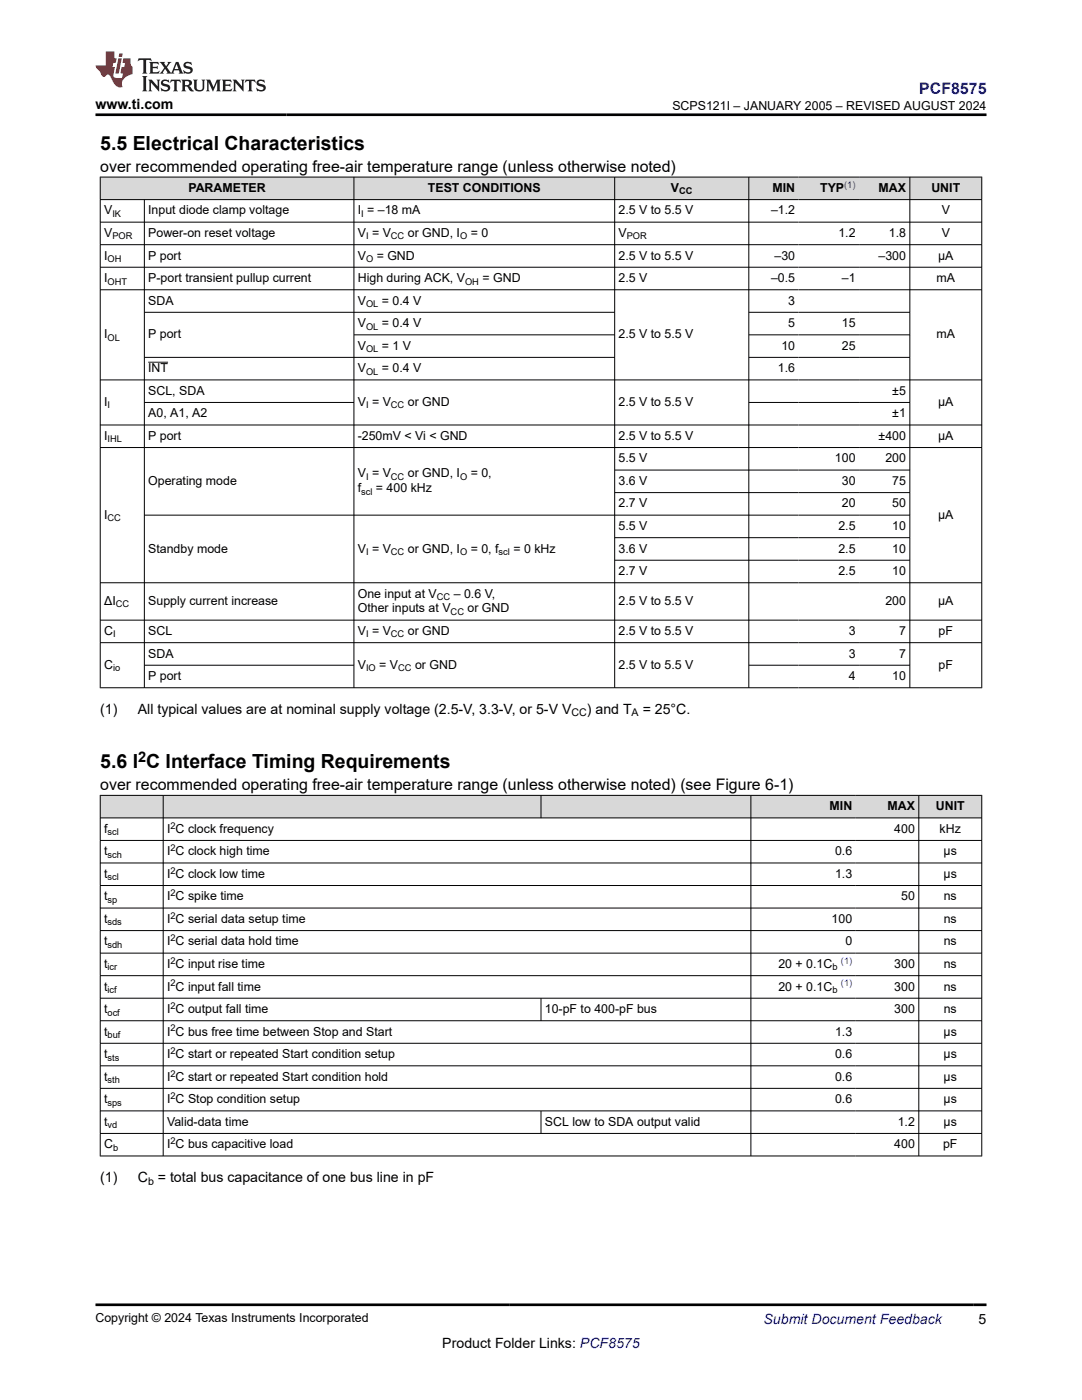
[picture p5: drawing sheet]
<svg xmlns="http://www.w3.org/2000/svg" width="216mm" height="279mm" viewBox="0 0 216 279" stroke-linecap="round" stroke-linejoin="round" font-family="sans-serif">
<defs><g id="words">
<g font-size="3.9">
<text x="20" y="29.9">5.5 Electrical Characteristics</text>
<text x="20" y="153.3">5.6 I C Interface Timing Requirements</text>
</g>
<text font-size="3.2" fill="#00f" x="183.4" y="18.7">PCF8575</text>
<g font-size="3.2">
<text x="20" y="34.3">over recommended operating free-air temperature range (unless otherwise noted)</text>
<text x="20" y="157.7">over recommended operating free-air temperature range (unless otherwise noted) (see Figure 6-1)</text>
</g>
<text font-size="2.9" x="27.6" y="152">2</text>
<g font-size="2.8">
<text x="19.1" y="21.8">www.ti.com</text>
<text x="20" y="142.4">(1)</text>
<text x="27.5" y="142.4">All typical values are at nominal supply voltage (2.5-V, 3.3-V, or 5-V V</text>
<text x="117.1" y="142.4">) and T</text>
<text x="128.2" y="142.4">= 25°C.</text>
<text x="20" y="235.9">(1)</text>
<text x="27.5" y="235.9">C = total bus capacitance of one bus line in pF</text>
<text x="88.3" y="269">Product Folder Links: PCF8575</text>
<text x="195.3" y="264.2">5</text>
</g>
<text font-size="2.8" fill="#00f" x="152.4" y="264.2">Submit Document Feedback</text>
<g font-size="2.5">
<text x="134.2" y="21.9">SCPS121I – JANUARY 2005 – REVISED AUGUST 2024</text>
<text x="37.6" y="38.3">PARAMETER</text>
<text x="85.4" y="38.3">TEST CONDITIONS</text>
<text x="133.9" y="38.3">V</text>
<text x="154.1" y="38.3">MIN</text>
<text x="163.7" y="38.3">TYP</text>
<text x="175.3" y="38.3">MAX</text>
<text x="185.8" y="38.3">UNIT</text>
<text x="20.8" y="42.8">V</text>
<text x="20.8" y="47.3">V</text>
<text x="29.6" y="42.8">Input diode clamp voltage</text>
<text x="29.6" y="47.3">Power-on reset voltage</text>
<text x="71.4" y="42.8">I = –18 mA</text>
<text x="71.4" y="47.3">V = V</text>
<text x="81.4" y="47.3">or GND, I</text>
<text x="93.9" y="47.3">= 0</text>
<text x="123.4" y="42.8">2.5 V to 5.5 V</text>
<text x="123.4" y="47.3">V</text>
<text x="153.9" y="42.8">–1.2</text>
<text x="167.3" y="47.3">1.2</text>
<text x="177.3" y="47.3">1.8</text>
<text x="187.9" y="42.8">V</text>
<text x="187.9" y="47.3">V</text>
<text x="20.8" y="51.8">I</text>
<text x="29.6" y="51.8">P port</text>
<text x="71.4" y="51.8">V</text>
<text x="75.2" y="51.8">= GND</text>
<text x="123.4" y="51.8">2.5 V to 5.5 V</text>
<text x="154.5" y="51.8">–30</text>
<text x="175.3" y="51.8">–300</text>
<text x="187.2" y="51.8">μA</text>
<text x="20.8" y="56.3">I</text>
<text x="29.6" y="56.3">P-port transient pullup current</text>
<text x="71.4" y="56.3">High during ACK, V</text>
<text x="96.3" y="56.3">= GND</text>
<text x="123.4" y="56.3">2.5 V</text>
<text x="153.9" y="56.3">–0.5</text>
<text x="168" y="56.3">–1</text>
<text x="186.9" y="56.3">mA</text>
<text x="29.6" y="60.8">SDA</text>
<text x="71.4" y="60.8">V</text>
<text x="71.4" y="65.3">V</text>
<text x="76.2" y="60.8">= 0.4 V</text>
<text x="76.2" y="65.3">= 0.4 V</text>
<text x="157.3" y="60.8">3</text>
<text x="157.3" y="65.3">5</text>
<text x="168" y="65.3">15</text>
<text x="20.8" y="67.5">I</text>
<text x="29.6" y="67.5">P port</text>
<text x="71.4" y="69.8">V</text>
<text x="76.2" y="69.8">= 1 V</text>
<text x="123.4" y="67.5">2.5 V to 5.5 V</text>
<text x="155.9" y="69.8">10</text>
<text x="168" y="69.8">25</text>
<text x="186.9" y="67.5">mA</text>
<text x="29.6" y="74.3">INT</text>
<text x="71.4" y="74.3">V</text>
<text x="76.2" y="74.3">= 0.4 V</text>
<text x="155.2" y="74.3">1.6</text>
<text x="20.8" y="81">I</text>
<text x="29.6" y="78.8">SCL, SDA</text>
<text x="29.6" y="83.3">A0, A1, A2</text>
<text x="71.4" y="81">V = V</text>
<text x="81.4" y="81">or GND</text>
<text x="123.4" y="81">2.5 V to 5.5 V</text>
<text x="178.1" y="78.8">±5</text>
<text x="178.1" y="83.3">±1</text>
<text x="187.2" y="81">μA</text>
<text x="20.8" y="87.8">I</text>
<text x="29.6" y="87.8">P port</text>
<text x="71.4" y="87.8">-250mV &lt; Vi &lt; GND</text>
<text x="123.4" y="87.8">2.5 V to 5.5 V</text>
<text x="175.3" y="87.8">±400</text>
<text x="187.2" y="87.8">μA</text>
<text x="71.4" y="95.3">V = V</text>
<text x="81.4" y="95.3">or GND, I</text>
<text x="93.9" y="95.3">= 0,</text>
<text x="123.4" y="92.3">5.5 V</text>
<text x="166.6" y="92.3">100</text>
<text x="176.7" y="92.3">200</text>
<text x="29.6" y="96.8">Operating mode</text>
<text x="71.4" y="98.3">f</text>
<text x="75" y="98.3">= 400 kHz</text>
<text x="123.4" y="96.8">3.6 V</text>
<text x="123.4" y="101.3">2.7 V</text>
<text x="168" y="96.8">30</text>
<text x="168" y="101.3">20</text>
<text x="178" y="96.8">75</text>
<text x="178" y="101.3">50</text>
<text x="20.8" y="103.5">I</text>
<text x="123.4" y="105.8">5.5 V</text>
<text x="167.3" y="105.8">2.5</text>
<text x="178" y="105.8">10</text>
<text x="187.2" y="103.5">μA</text>
<text x="29.6" y="110.3">Standby mode</text>
<text x="71.4" y="110.3">V = V</text>
<text x="81.4" y="110.3">or GND, I</text>
<text x="93.9" y="110.3">= 0, f</text>
<text x="102.4" y="110.3">= 0 kHz</text>
<text x="123.4" y="110.3">3.6 V</text>
<text x="167.3" y="110.3">2.5</text>
<text x="178" y="110.3">10</text>
<text x="71.4" y="119.3">One input at V</text>
<text x="90.5" y="119.3">– 0.6 V,</text>
<text x="123.4" y="114.8">2.7 V</text>
<text x="167.3" y="114.8">2.5</text>
<text x="178" y="114.8">10</text>
<text x="20.8" y="120.7">ΔI</text>
<text x="29.6" y="120.7">Supply current increase</text>
<text x="71.4" y="122.2">Other inputs at V</text>
<text x="93.3" y="122.2">or GND</text>
<text x="123.4" y="120.7">2.5 V to 5.5 V</text>
<text x="176.7" y="120.7">200</text>
<text x="187.2" y="120.7">μA</text>
<text x="20.8" y="126.7">C</text>
<text x="29.6" y="126.7">SCL</text>
<text x="29.6" y="131.2">SDA</text>
<text x="71.4" y="126.7">V = V</text>
<text x="81.4" y="126.7">or GND</text>
<text x="123.4" y="126.7">2.5 V to 5.5 V</text>
<text x="169.3" y="126.7">3</text>
<text x="169.3" y="131.2">3</text>
<text x="179.4" y="126.7">7</text>
<text x="179.4" y="131.2">7</text>
<text x="187.3" y="126.7">pF</text>
<text x="20.8" y="133.5">C</text>
<text x="29.6" y="135.7">P port</text>
<text x="71.4" y="133.5">V</text>
<text x="75.7" y="133.5">= V</text>
<text x="82.8" y="133.5">or GND</text>
<text x="123.4" y="133.5">2.5 V to 5.5 V</text>
<text x="169.3" y="135.7">4</text>
<text x="178" y="135.7">10</text>
<text x="187.3" y="133.5">pF</text>
<text x="165.5" y="161.7">MIN</text>
<text x="177.1" y="161.7">MAX</text>
<text x="186.7" y="161.7">UNIT</text>
<text x="20.8" y="166.2">f</text>
<text x="33.3" y="166.2">I C clock frequency</text>
<text x="178.4" y="166.2">400</text>
<text x="187.5" y="166.2">kHz</text>
<text x="20.8" y="170.7">t</text>
<text x="33.3" y="170.7">I C clock high time</text>
<text x="166.6" y="170.7">0.6</text>
<text x="188.3" y="170.7">μs</text>
<text x="20.8" y="175.2">t</text>
<text x="20.8" y="179.7">t</text>
<text x="33.3" y="175.2">I C clock low time</text>
<text x="33.3" y="179.7">I C spike time</text>
<text x="166.6" y="175.2">1.3</text>
<text x="179.8" y="179.7">50</text>
<text x="188.3" y="175.2">μs</text>
<text x="188.3" y="179.7">ns</text>
<text x="20.8" y="184.2">t</text>
<text x="33.3" y="184.2">I C serial data setup time</text>
<text x="165.9" y="184.2">100</text>
<text x="188.3" y="184.2">ns</text>
<text x="20.8" y="188.7">t</text>
<text x="33.3" y="188.7">I C serial data hold time</text>
<text x="168.7" y="188.7">0</text>
<text x="188.3" y="188.7">ns</text>
<text x="20.8" y="193.2">t</text>
<text x="20.8" y="197.7">t</text>
<text x="33.3" y="193.2">I C input rise time</text>
<text x="33.3" y="197.7">I C input fall time</text>
<text x="155.3" y="193.2">20 + 0.1C</text>
<text x="155.3" y="197.7">20 + 0.1C</text>
<text x="178.4" y="193.2">300</text>
<text x="178.4" y="197.7">300</text>
<text x="188.3" y="193.2">ns</text>
<text x="188.3" y="197.7">ns</text>
<text x="20.8" y="202.2">t</text>
<text x="33.3" y="202.2">I C output fall time</text>
<text x="108.7" y="202.2">10-pF to 400-pF bus</text>
<text x="178.4" y="202.2">300</text>
<text x="188.3" y="202.2">ns</text>
<text x="20.8" y="206.7">t</text>
<text x="33.3" y="206.7">I C bus free time between Stop and Start</text>
<text x="166.6" y="206.7">1.3</text>
<text x="188.3" y="206.7">μs</text>
<text x="20.8" y="211.2">t</text>
<text x="20.8" y="215.7">t</text>
<text x="33.3" y="211.2">I C start or repeated Start condition setup</text>
<text x="33.3" y="215.7">I C start or repeated Start condition hold</text>
<text x="166.6" y="211.2">0.6</text>
<text x="166.6" y="215.7">0.6</text>
<text x="188.3" y="211.2">μs</text>
<text x="188.3" y="215.7">μs</text>
<text x="20.8" y="220.2">t</text>
<text x="33.3" y="220.2">I C Stop condition setup</text>
<text x="166.6" y="220.2">0.6</text>
<text x="188.3" y="220.2">μs</text>
<text x="20.8" y="224.7">t</text>
<text x="33.3" y="224.7">Valid-data time</text>
<text x="108.7" y="224.7">SCL low to SDA output valid</text>
<text x="179.1" y="224.7">1.2</text>
<text x="188.3" y="224.7">μs</text>
<text x="20.8" y="229.2">C</text>
<text x="33.3" y="229.2">I C bus capacitive load</text>
<text x="178.4" y="229.2">400</text>
<text x="188.2" y="229.2">pF</text>
<text x="19.1" y="263.9">Copyright © 2024 Texas Instruments Incorporated</text>
</g>
<g font-size="2.1">
<text x="114" y="143">CC</text>
<text x="126" y="143">A</text>
<text x="29.5" y="236.4">b</text>
</g>
<g font-size="1.9">
<text x="135.5" y="38.8">CC</text>
<text x="22.4" y="43.3">IK</text>
<text x="22.4" y="47.8">POR</text>
<text x="72.1" y="43.3">I</text>
<text x="73" y="47.8">I</text>
<text x="78" y="47.8">CC</text>
<text x="91.8" y="47.8">O</text>
<text x="125.1" y="47.8">POR</text>
<text x="21.5" y="52.3">OH</text>
<text x="73" y="52.3">O</text>
<text x="21.5" y="56.8">OHT</text>
<text x="92.8" y="56.8">OH</text>
<text x="73" y="61.3">OL</text>
<text x="73" y="65.8">OL</text>
<text x="21.5" y="68">OL</text>
<text x="73" y="70.3">OL</text>
<text x="73" y="74.8">OL</text>
<text x="21.5" y="81.5">I</text>
<text x="73" y="81.5">I</text>
<text x="78" y="81.5">CC</text>
<text x="21.5" y="88.3">IHL</text>
<text x="73" y="95.8">I</text>
<text x="78" y="95.8">CC</text>
<text x="91.8" y="95.8">O</text>
<text x="72.1" y="98.7">scl</text>
<text x="21.5" y="104">CC</text>
<text x="73" y="110.8">I</text>
<text x="78" y="110.8">CC</text>
<text x="91.8" y="110.8">O</text>
<text x="99.5" y="110.8">scl</text>
<text x="87.2" y="119.8">CC</text>
<text x="23.1" y="121.2">CC</text>
<text x="89.9" y="122.7">CC</text>
<text x="22.6" y="127.2">I</text>
<text x="73" y="127.2">I</text>
<text x="78" y="127.2">CC</text>
<text x="22.6" y="134">io</text>
<text x="73" y="134">IO</text>
<text x="79.5" y="134">CC</text>
<text x="21.5" y="166.7">scl</text>
<text x="34" y="165.4">2</text>
<text x="21.5" y="171.2">sch</text>
<text x="34" y="169.9">2</text>
<text x="21.5" y="175.7">scl</text>
<text x="34" y="174.4">2</text>
<text x="34" y="178.9">2</text>
<text x="21.5" y="180.2">sp</text>
<text x="21.5" y="184.7">sds</text>
<text x="34" y="183.4">2</text>
<text x="21.5" y="189.2">sdh</text>
<text x="34" y="187.9">2</text>
<text x="21.5" y="193.7">icr</text>
<text x="34" y="192.4">2</text>
<text x="34" y="196.9">2</text>
<text x="166.1" y="193.7">b</text>
<text x="21.5" y="198.2">icf</text>
<text x="21.5" y="202.7">ocf</text>
<text x="34" y="201.4">2</text>
<text x="166.1" y="198.2">b</text>
<text x="21.5" y="207.2">buf</text>
<text x="34" y="205.8">2</text>
<text x="21.5" y="211.7">sts</text>
<text x="34" y="210.3">2</text>
<text x="34" y="214.8">2</text>
<text x="21.5" y="216.2">sth</text>
<text x="21.5" y="220.7">sps</text>
<text x="34" y="219.3">2</text>
<text x="21.5" y="225.2">vd</text>
<text x="22.6" y="229.7">b</text>
<text x="34" y="228.3">2</text>
</g>
<g font-size="1.9" fill="#00f">
<text x="168.5" y="37.5">(1)</text>
<text x="167.8" y="192.4">(1)</text>
<text x="167.8" y="196.9">(1)</text>
</g>
</g></defs>
<g fill="#d8d8d8">
<path d="M20 35.3h175.9v4.5h-175.9z" fill-rule="evenodd"/>
<path d="M20.1 35.4h50.5v4.4h-50.5z" fill-rule="evenodd"/>
<path d="M70.7 35.4h51.9v4.4h-51.9z" fill-rule="evenodd"/>
<path d="M122.7 35.4h26.7v4.4h-26.7z" fill-rule="evenodd"/>
<path d="M149.5 35.4h9.9v4.4h-9.9z" fill-rule="evenodd"/>
<path d="M159.4 35.4h12v4.4h-12z" fill-rule="evenodd"/>
<path d="M171.4 35.4h10.1v4.4h-10.1z" fill-rule="evenodd"/>
<path d="M181.6 35.4h14.2v4.4h-14.2z" fill-rule="evenodd"/>
</g>
<g fill="none" stroke="#000" stroke-width=".2">
<path d="M19.9 35.3h176.1M19.9 39.8h176.1M20 35.3v102M28.8 39.8v97.5M70.6 35.3v102M122.7 35.3v102M149.4 35.3v102M181.5 35.3v102M195.9 35.3v102M19.9 44.3h176.1M19.9 48.8h176.1M19.9 53.3h176.1"/>
<path d="M19.9 57.8h176.1M19.9 75.8h176.1M28.8 62.3h93.9M28.8 71.3h93.9M29.6 72.3h3.9M70.6 66.8h52.1M149.4 62.3h32.2M149.4 71.3h32.2M149.4 66.8h32.2M19.9 84.8h176.1M19.9 89.3h176.1M28.8 80.3h41.9"/>
<path d="M122.7 93.8h58.9M122.7 98.3h58.9M149.4 80.3h32.2M19.9 116.3h176.1M28.8 102.8h152.8M122.7 107.3h58.9M122.7 111.8h58.9M19.9 123.8h176.1M19.9 128.3h176.1M19.9 137.3h176.1M28.8 132.8h41.9M149.4 132.8h32.2"/>
</g>
<g fill="#d8d8d8">
<path d="M20 158.7h175.9v4.5h-175.9z" fill-rule="evenodd"/>
<path d="M20.1 158.8h12.4v4.4h-12.4z" fill-rule="evenodd"/>
<path d="M32.6 158.8h75.3v4.4h-75.3z" fill-rule="evenodd"/>
<path d="M108 158.8h41.8v4.4h-41.8z" fill-rule="evenodd"/>
<path d="M149.9 158.8h20.9v4.4h-20.9z" fill-rule="evenodd"/>
<path d="M170.8 158.8h12.5v4.4h-12.5z" fill-rule="evenodd"/>
<path d="M183.4 158.8h12.4v4.4h-12.4z" fill-rule="evenodd"/>
</g>
<g fill="none" stroke="#000" stroke-width=".2">
<path d="M19.9 158.7h176.1M20 158.7v72.1M32.6 158.7v72.1M108 158.7v4.6M149.8 158.7v72.1M183.3 158.7v72.1M195.9 158.7v72.1M19.9 163.2h176.1M19.9 167.7h176.1M19.9 172.2h176.1M19.9 176.7h176.1M19.9 181.2h176.1"/>
<path d="M19.9 185.7h176.1M19.9 190.2h176.1M19.9 194.7h176.1M19.9 199.2h176.1M108 199.2v4.6M19.9 203.7h176.1M19.9 208.2h176.1M19.9 212.7h176.1M19.9 217.2h176.1M19.9 221.7h176.1M19.9 226.2h176.1M19.9 230.7h176.1"/>
<path d="M108 221.7v4.6"/>
</g>
<path d="M27.7 11.6l-.2 .6 .5-.2h.6v.1v2.2l-.2 .4h1l-.2-.4v-2.2v-.1h.5l.5 .2-.1-.6zM29.8 12.4l.2 .3v1.6l-.2 .4h1.9l.1-.6a1.08 1.08 0 0 1-1.3 .2v-.7h.6l.4 .2v-.7l-.4 .2h-.6v-.5l.2-.2a1 1 0 0 1 1 .3l-.1-.5zM31.8 12.4l1 1.1-1 1.2h.9l-.2-.2 .4-.8 .5 .8-.2 .2h1.6l-.2-.2 .1-.5h1l.1 .5-.1 .2h.9l-.2-.4-.8-1.9h-.5l-1 2.1-.8-1.1 .9-1h-.8l.2 .2-.5 .6-.3-.6 .1-.2zM35.2 12.8l.4 1h-.8zM36.8 12.5a.65 .65 0 0 0-.2 .7 .65 .65 0 0 0 .6 .5l.7 .1 .1 .3a.79 .79 0 0 1-.7 .4 .79 .79 0 0 1-.7-.5l.1 .7 .2-.1a.93 .93 0 0 0 1.1 0 .93 .93 0 0 0 .4-.9 1.46 1.46 0 0 0-1.2-.6l-.1-.3a1.09 1.09 0 0 1 1.2 .2l-.2-.6-.1 .1-.6-.2zM28.4 15.2l.2 .4v2.2l-.2 .4h1l-.2-.4v-2.2l.2-.4zM29.6 15.9l.2 .4v1.5l-.2 .4h.8l-.3-.4v-1.3l1.7 1.8v-2l.2-.4h-.8l.2 .2 .1 1.1-1.2-1.3zM32.3 16a.65 .65 0 0 0-.2 .8 .65 .65 0 0 0 .7 .4l.6 .2 .1 .2a.79 .79 0 0 1-.7 .4 .79 .79 0 0 1-.7-.5l.1 .7 .2-.1a.93 .93 0 0 0 1.1 .1 .93 .93 0 0 0 .4-1 1.46 1.46 0 0 0-1.2-.5l-.1-.4a1.09 1.09 0 0 1 1.2 .2l-.2-.6-.1 .1-.6-.1zM34.1 15.9l-.1 .6a.63 .63 0 0 1 .7-.3l.1 1.6-.3 .4h1l-.2-.4v-1.6a.66 .66 0 0 1 .8 .3l-.1-.6zM36.2 15.9l.2 .4v1.5l-.2 .4h.9l-.2-.2v-.7h.5l.1 .2a.79 .79 0 0 0 1.2 .6l-1-.9a.61 .61 0 0 0 .6-.6 .61 .61 0 0 0-.5-.7zM36.9 16.2h.2a.47 .47 0 0 1 .5 .1 .47 .47 0 0 1 .1 .5l-.2 .1-.6 .1zM38.5 15.9l.2 .2a2.27 2.27 0 0 0 .4 2 1.04 1.04 0 0 0 1.7-.7v-1.3l.2-.2h-.8l.2 .4v1.1a.6 .6 0 0 1-.6 .6 .6 .6 0 0 1-.6-.6v-1.1l.3-.4zM41.1 15.9l.2 .4v1.5l-.2 .4h.7l-.2-.4v-1.4l.9 1.9 .8-1.9v1.4l-.2 .4h1l-.3-.4v-1.5l.3-.4h-.8l-.7 1.5-.7-1.5zM44.3 15.9l.2 .4v1.5l-.2 .4h1.9l.1-.6a1.09 1.09 0 0 1-1.3 .2v-.7h.6l.4 .2v-.6l-.4 .2h-.6v-.6l.2-.1a1.01 1.01 0 0 1 1 .3l-.1-.6zM46.4 15.9l.3 .4v1.5l-.3 .4h.8l-.2-.4v-1.3l1.6 1.8v-2l.2-.4h-.7l.2 .2v1.1l-1.2-1.3zM49 15.9l-.1 .6a.63 .63 0 0 1 .8-.3v1.6l-.3 .4h1l-.2-.4v-1.6a.66 .66 0 0 1 .8 .3l-.1-.6zM51.4 16a.65 .65 0 0 0-.2 .8 .65 .65 0 0 0 .6 .4l.6 .2 .2 .2a.79 .79 0 0 1-.8 .4 .79 .79 0 0 1-.6-.5l.1 .7 .2-.1a.93 .93 0 0 0 1 .1 .93 .93 0 0 0 .5-1 1.46 1.46 0 0 0-1.3-.5l-.1-.4a1.09 1.09 0 0 1 1.3 .2l-.2-.6-.2 .1-.5-.1z" fill="#231f20"/>
<path d="M21.1 10.3v2.7h-2v.4l.9 1a.95 .95 0 0 0 .9 .9 .59 .59 0 0 1 .6-.4 .59 .59 0 0 1 .5 .3l.4 .8a1.59 1.59 0 0 0 2.1 1.4 1.61 1.61 0 0 1 1-2.3l1-.3-.1-1.5a1.59 1.59 0 0 1-.4-1.7h-1.4l-.2 .9h.5l-.1 .9h-.5l-.2 .9v.3l.4 .1-.2 .9h-.6a.73 .73 0 0 1-1.1-.7l.3-1.5h-.5l.2-.9h.5l.2-.9h-.5v-1.3zM23.6 11.6l-.6 3.1h.7l.6-3.1zM23.8 10.7l-.1 .6h.7l.1-.6z" fill="#ed1c24"/>
<path d="M19.1 22.9h177.8M19.1 260.4h177.8" fill="none" stroke="#000" stroke-width=".53"/>
<use href="#words"/>
</svg>
